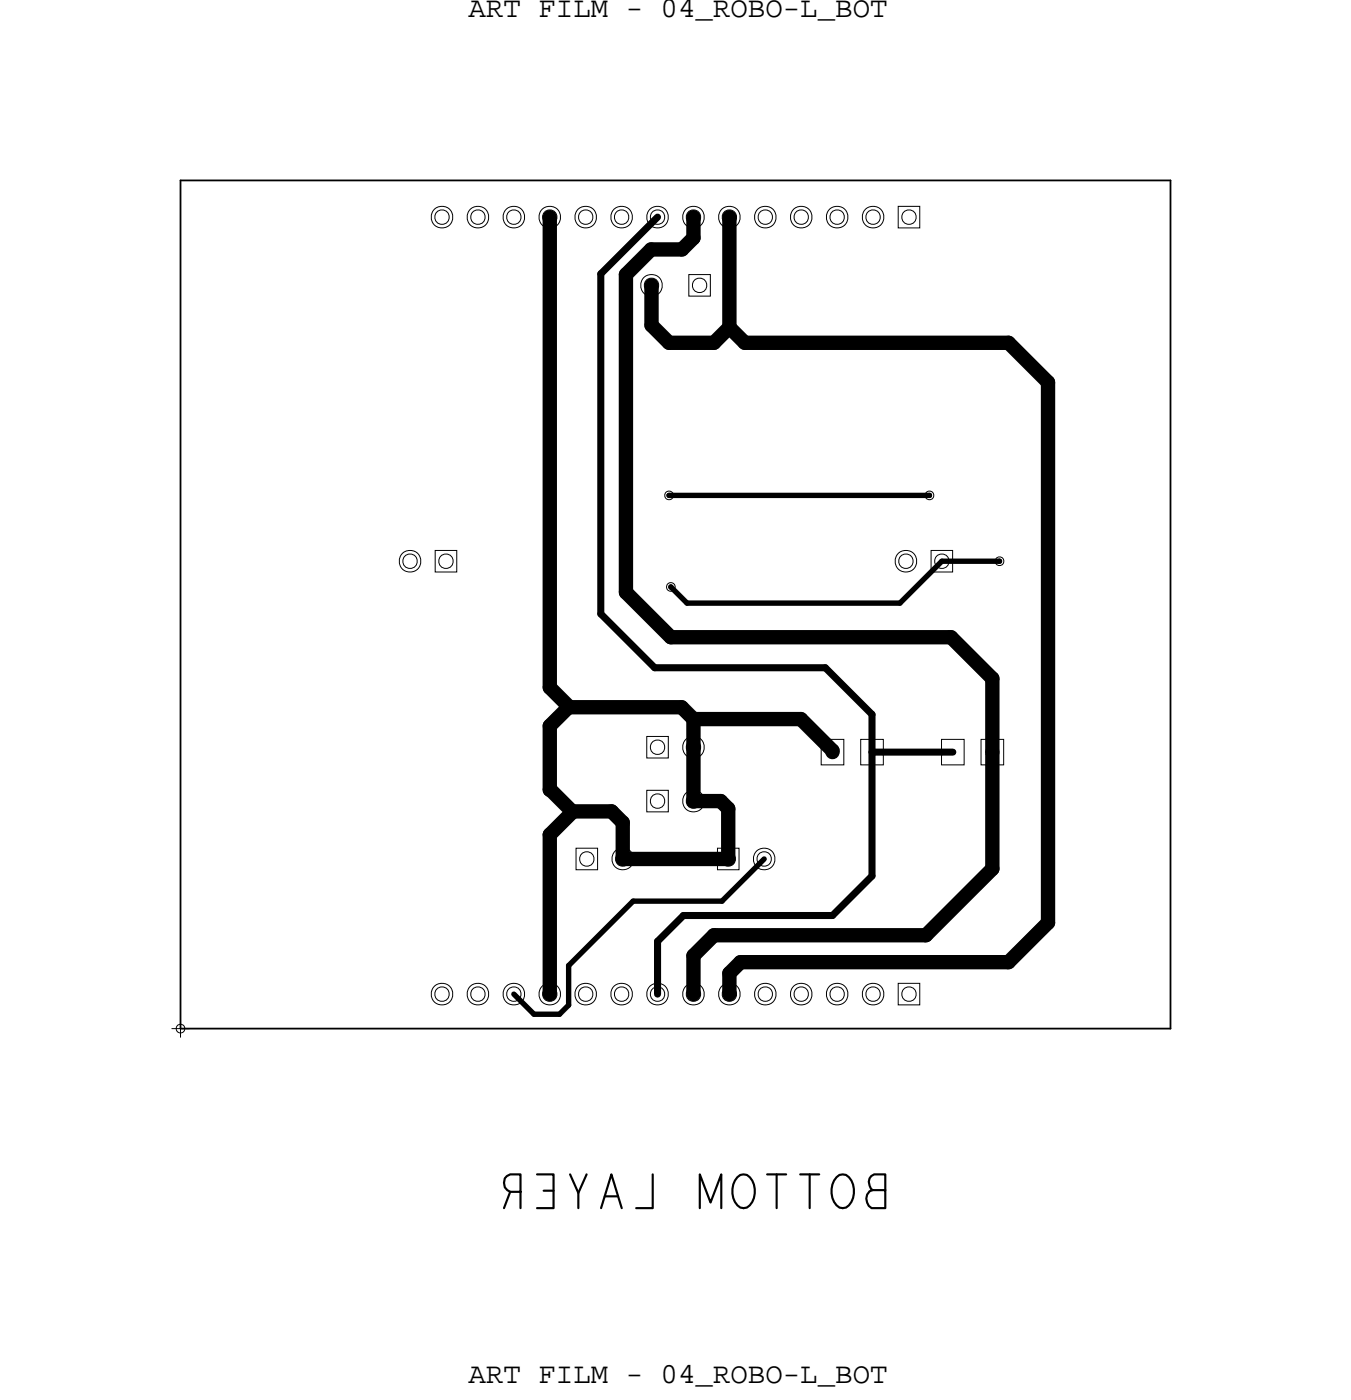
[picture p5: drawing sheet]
<svg xmlns="http://www.w3.org/2000/svg" width="96mm" height="99mm" viewBox="0 0 96 99" stroke-linecap="round" stroke-linejoin="round" font-family="sans-serif">
<defs><g id="words">
<text font-size="2.4" x="46.5" y="83.1" transform="rotate(-180 46.5 83.1)">LAYER</text>
<g font-size="2.1">
<text x="33.1" y="1.2">ART FILM - 04_ROBO-L_BOT</text>
<text x="33.1" y="97.8">ART FILM - 04_ROBO-L_BOT</text>
</g>
</g></defs>
<!-- layer: Board Outline -->
<path d="M12.8 12.8v60zM12.8 12.8h70zM82.8 12.8v60zM12.8 72.8h70z" fill="none" stroke="#000" stroke-width=".13"/>
<!-- layer: Nets -->
<g fill="none" stroke="#000" stroke-width=".07">
<path d="M48.7 19.4h1.5v1.5h-1.5zM63.5 14.6h1.5v1.5h-1.5zM30.8 38.9h1.5v1.6h-1.5zM47.1 34.8l.2-.1 .2 .1 .1 .2-.1 .3h-.2h-.2l-.1-.3zM47.2 35l.1-.1 .1 .1v.1l-.1 .1-.1-.1zM65.5 34.8l.2-.1 .3 .1v.2v.3h-.3h-.2l-.1-.3zM65.6 35l.1-.1 .2 .1v.1l-.2 .1-.1-.1zM65.8 38.9h1.6v1.6h-1.6zM70.4 39.5l.3-.1 .2 .1 .1 .2-.1 .2-.2 .1-.3-.1v-.2zM70.5 39.6l.2-.1 .1 .1v.2l-.1 .1-.2-.1zM45.7 52.1h1.6v1.5h-1.6zM45.7 55.9h1.6v1.5h-1.6z"/>
<path d="M47.2 41.3l.2-.1 .3 .1v.2v.2l-.3 .1-.2-.1-.1-.2zM47.3 41.4h.1h.2v.2l-.2 .1-.1-.1zM58.1 52.3h1.6v1.8h-1.6zM60.9 52.3h1.6v1.8h-1.6zM66.6 52.3h1.6v1.8h-1.6zM69.4 52.3h1.6v1.8h-1.6zM40.7 60h1.6v1.5h-1.6zM50.7 60h1.6v1.5h-1.6zM63.5 69.6h1.5v1.5h-1.5z"/>
<circle cx="31.3" cy="15.4" r=".51"/>
<circle cx="31.3" cy="15.4" r=".77"/>
<circle cx="33.8" cy="15.4" r=".51"/>
<circle cx="33.8" cy="15.4" r=".77"/>
<circle cx="36.3" cy="15.4" r=".51"/>
<circle cx="36.3" cy="15.4" r=".77"/>
<circle cx="38.9" cy="15.4" r=".51"/>
<circle cx="38.9" cy="15.4" r=".77"/>
<circle cx="41.4" cy="15.4" r=".51"/>
<circle cx="41.4" cy="15.4" r=".77"/>
<circle cx="44" cy="15.4" r=".51"/>
<circle cx="44" cy="15.4" r=".77"/>
<circle cx="46.5" cy="15.4" r=".51"/>
<circle cx="46.5" cy="15.4" r=".77"/>
<circle cx="49" cy="15.4" r=".51"/>
<circle cx="49" cy="15.4" r=".77"/>
<circle cx="51.6" cy="15.4" r=".51"/>
<circle cx="51.6" cy="15.4" r=".77"/>
<circle cx="54.1" cy="15.4" r=".51"/>
<circle cx="54.1" cy="15.4" r=".77"/>
<circle cx="56.7" cy="15.4" r=".51"/>
<circle cx="56.7" cy="15.4" r=".77"/>
<circle cx="59.2" cy="15.4" r=".51"/>
<circle cx="59.2" cy="15.4" r=".77"/>
<circle cx="61.7" cy="15.4" r=".51"/>
<circle cx="61.7" cy="15.4" r=".77"/>
<circle cx="64.3" cy="15.4" r=".51"/>
<circle cx="29" cy="39.7" r=".51"/>
<circle cx="29" cy="39.7" r=".77"/>
<circle cx="31.5" cy="39.7" r=".51"/>
<circle cx="46.1" cy="20.2" r=".51"/>
<circle cx="46.1" cy="20.2" r=".77"/>
<circle cx="49.5" cy="20.2" r=".51"/>
<circle cx="64.1" cy="39.7" r=".51"/>
<circle cx="64.1" cy="39.7" r=".77"/>
<circle cx="66.6" cy="39.7" r=".51"/>
<circle cx="46.5" cy="56.7" r=".51"/>
<circle cx="46.5" cy="52.9" r=".51"/>
<circle cx="49" cy="52.9" r=".51"/>
<circle cx="49" cy="56.7" r=".51"/>
<circle cx="49" cy="52.9" r=".77"/>
<circle cx="49" cy="56.7" r=".77"/>
<circle cx="31.3" cy="70.3" r=".51"/>
<circle cx="31.3" cy="70.3" r=".77"/>
<circle cx="33.8" cy="70.3" r=".51"/>
<circle cx="33.8" cy="70.3" r=".77"/>
<circle cx="36.3" cy="70.3" r=".51"/>
<circle cx="36.3" cy="70.3" r=".77"/>
<circle cx="38.9" cy="70.3" r=".51"/>
<circle cx="38.9" cy="70.3" r=".77"/>
<circle cx="41.4" cy="70.3" r=".51"/>
<circle cx="41.4" cy="70.3" r=".77"/>
<circle cx="41.5" cy="60.8" r=".51"/>
<circle cx="44" cy="70.3" r=".51"/>
<circle cx="44" cy="70.3" r=".77"/>
<circle cx="44" cy="60.8" r=".51"/>
<circle cx="44" cy="60.8" r=".77"/>
<circle cx="46.5" cy="70.3" r=".51"/>
<circle cx="46.5" cy="70.3" r=".77"/>
<circle cx="49" cy="70.3" r=".51"/>
<circle cx="49" cy="70.3" r=".77"/>
<circle cx="51.5" cy="60.8" r=".51"/>
<circle cx="51.6" cy="70.3" r=".51"/>
<circle cx="51.6" cy="70.3" r=".77"/>
<circle cx="54" cy="60.8" r=".51"/>
<circle cx="54" cy="60.8" r=".77"/>
<circle cx="54.1" cy="70.3" r=".51"/>
<circle cx="54.1" cy="70.3" r=".77"/>
<circle cx="56.7" cy="70.3" r=".51"/>
<circle cx="56.7" cy="70.3" r=".77"/>
<circle cx="59.2" cy="70.3" r=".51"/>
<circle cx="59.2" cy="70.3" r=".77"/>
<circle cx="61.7" cy="70.3" r=".51"/>
<circle cx="61.7" cy="70.3" r=".77"/>
<circle cx="64.3" cy="70.3" r=".51"/>
</g>
<path d="M47.3 35h18.4zM66.6 39.7h4.1zM66.6 39.7l-3 3zM47.4 41.5l1.2 1.2zM48.6 42.7h15zM36.3 70.3l1.5 1.4zM37.8 71.7h1.8zM39.6 71.7l.6-.6zM40.2 68.3l4.6-4.6zM40.2 68.3v2.8zM44.8 63.7h6.3zM51.1 63.7l2.9-2.9z" fill="none" stroke="#000" stroke-width=".38"/>
<g fill="none" stroke="#000" stroke-width="1">
<path d="M38.9 15.4v33.2zM44.3 19.4v22.5zM46 17.6h2.2zM46 17.6l-1.7 1.8zM49 16.8l-.8 .8zM49 15.4v1.4zM51.6 15.4v7.8zM46.1 23l1.2 1.2zM46.1 20.2v2.8zM47.3 24.2h3.2zM51.6 23.2l1.1 1zM51.6 23.2l-1.1 1z"/>
<path d="M52.7 24.2h18.6zM71.3 24.2l2.8 2.8zM74.1 27v38.3zM38.9 48.6l1.4 1.4zM38.9 51.4l1.3-1.4zM38.9 51.4v4.5zM38.9 59v11.3zM38.9 55.9h.1M38.9 55.9l1.5 1.5zM40.2 50h.1zM40.3 50h7.9zM40.4 57.4h2.8z"/>
<path d="M40.4 57.5l-1.5 1.5zM40.4 57.4v.1zM43.2 57.4l.8 .8zM44 58.2v2.6zM44.3 41.9l3.1 3.2zM47.4 45.1h19.8zM48.2 50l.8 .9zM49 56.7h2zM49 50.9h7.6zM49 50.9v2zM49 52.9v3.8zM51 56.7l.5 .5z"/>
<path d="M51.5 57.2v3.6zM56.6 50.9l2.3 2.2zM58.9 53.1v.1zM67.2 45.1l3 2.9zM70.2 53.2v8.3zM70.2 48v5.2zM44 60.8h7.5zM49 67.6v2.7zM50.5 66.2h15zM50.5 66.2l-1.5 1.4zM51.6 68.9l.8-.8zM51.6 68.9v1.4z"/>
<path d="M52.4 68.1h18.9zM70.2 61.5l-4.7 4.7zM71.3 68.1l2.8-2.8z"/>
</g>
<path d="M42.5 19.4l4-4zM42.5 19.4v24zM42.5 43.4l3.8 3.8zM46.3 47.2h12.1zM58.4 47.2l3.3 3.3zM61.7 53.2h5.7zM61.7 50.5v2.7zM61.7 53.2v8.8zM46.5 66.6v3.7zM48.3 64.8h10.6zM48.3 64.8l-1.8 1.8zM61.7 62l-2.8 2.8z" fill="none" stroke="#000" stroke-width=".5"/>
<!-- layer: Text -->
<g fill="none" stroke="#000" stroke-width=".15">
<path d="M36.1 84.3l-.5 1.2M36.8 84.3h-.7a.65 .65 0 0 1-.5-.6 .65 .65 0 0 1 .5-.6h.7v2.4M38 83.1h1.1v2.4h-1.1M41.5 83.1l-.6 1.3v1.1M42.5 85.5l.7-2.4 .8 2.4M46.2 83.1v2.4h-1.2M49.5 85.5v-2.4l.7 2 .8-2v2.4M52.1 83.3a.69 .69 0 0 1 .8-.2 .69 .69 0 0 1 .4 .7 1.44 1.44 0 0 1-.5 1.6 .88 .88 0 0 1-1-1 1.47 1.47 0 0 1 .3-1.1zM54.2 83.1h1.4M54.9 83.1v2.4M56.6 83.1h1.3M57.3 83.1v2.4"/>
<path d="M59.2 83.3a.69 .69 0 0 1 .7-.2 .69 .69 0 0 1 .4 .7 1.44 1.44 0 0 1-.5 1.6 .88 .88 0 0 1-1-1 1.47 1.47 0 0 1 .4-1.1zM61.7 84.2a.65 .65 0 0 1 .1-1.1h.8v2.4h-1a.7 .7 0 0 1-.3-.7 .7 .7 0 0 1 .4-.6h.9"/>
</g>
<!-- layer: Drawing Origin -->
<path d="M12.1 72.8h1.3M12.5 72.6l.3-.1 .2 .1 .1 .2-.1 .2-.2 .1-.3-.1v-.2zM12.8 72.1v1.3" fill="none" stroke="#000" stroke-width=".07"/>
<use href="#words"/>
</svg>
